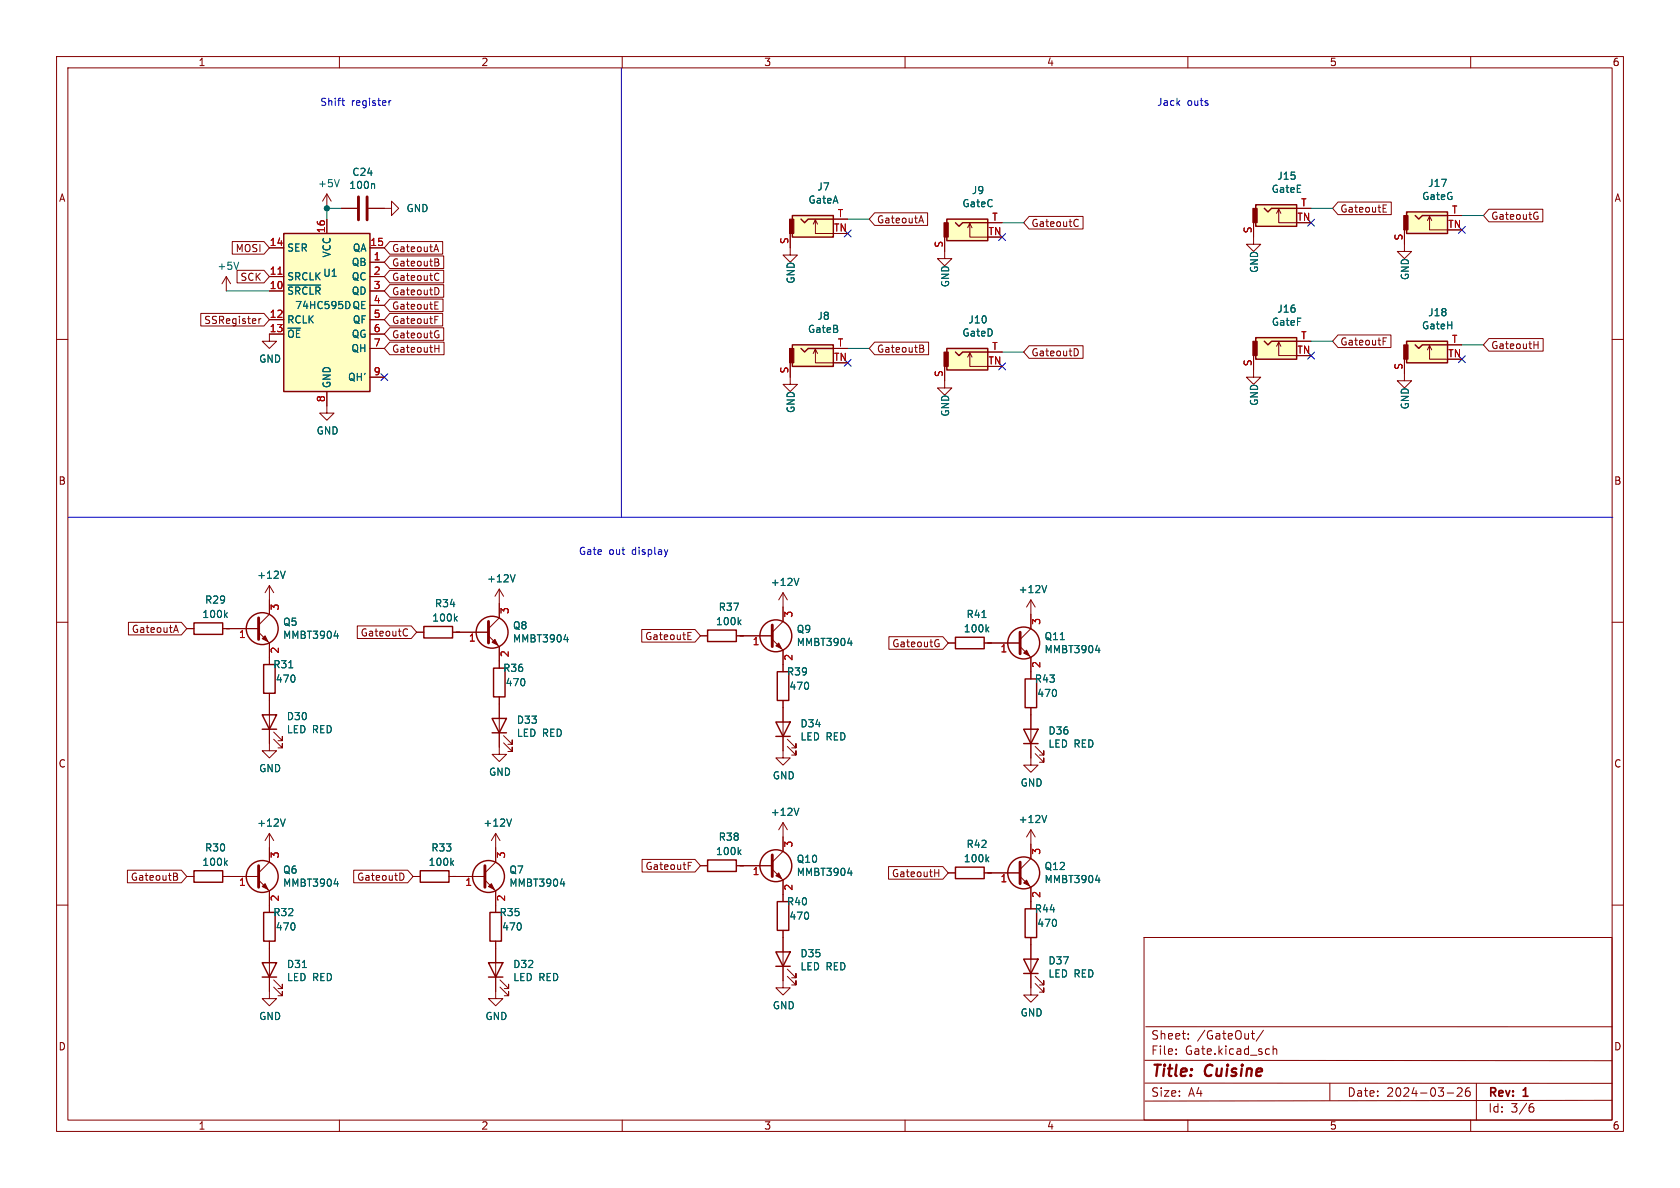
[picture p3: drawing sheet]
<svg xmlns="http://www.w3.org/2000/svg" width="297mm" height="210mm" viewBox="0 0 297 210" stroke-linecap="round" stroke-linejoin="round" font-family="sans-serif">
<defs><g id="words">
<g font-size="2.8" fill="#840000">
<text x="203.4" y="190.9">Title:</text>
<text x="213.1" y="190.9">Cuisine</text>
</g>
<g font-size="2.1" fill="#840000">
<text x="203.4" y="184">Sheet:</text>
<text x="211.6" y="184">/GateOut/</text>
<text x="203.4" y="186.7">File:</text>
<text x="209.5" y="186.7">Gate.kicad_sch</text>
<text x="203.4" y="194.1">Size:</text>
<text x="210.1" y="194.1">A4</text>
<text x="238.1" y="194.1">Date:</text>
<text x="245.1" y="194.1">2024-03-26</text>
<text x="263" y="194.3">Rev:</text>
<text x="263" y="196.9">Id:</text>
<text x="267.1" y="196.9">3/6</text>
<text x="269.4" y="194.3">1</text>
</g>
<g font-size="1.8" fill="#840000">
<text x="35" y="11.9">1</text>
<text x="85" y="11.9">2</text>
<text x="135" y="11.9">3</text>
<text x="185" y="11.9">4</text>
<text x="235" y="11.9">5</text>
<text x="285" y="11.9">6</text>
<text x="10.3" y="35.9">A</text>
<text x="285.3" y="35.9">A</text>
<text x="154.9" y="39.7">GateoutA</text>
<text x="182.2" y="40.3">GateoutC</text>
<text x="236.9" y="37.8">GateoutE</text>
<text x="263.5" y="39.1">GateoutG</text>
<text x="41.6" y="44.8">MOSI</text>
<text x="69.2" y="47.3">GateoutB</text>
<text x="69.2" y="44.8">GateoutA</text>
<text x="42.4" y="49.8">SCK</text>
<text x="69.2" y="52.4">GateoutD</text>
<text x="69.2" y="49.8">GateoutC</text>
<text x="36" y="57.5">SSRegister</text>
<text x="69.2" y="57.5">GateoutF</text>
<text x="69.2" y="54.9">GateoutE</text>
<text x="69.2" y="62.5">GateoutH</text>
<text x="69.2" y="60">GateoutG</text>
<text x="154.9" y="62.5">GateoutB</text>
<text x="182.2" y="63.2">GateoutD</text>
<text x="236.9" y="61.3">GateoutF</text>
<text x="263.5" y="61.9">GateoutH</text>
<text x="10.3" y="85.9">B</text>
<text x="285.3" y="85.9">B</text>
<text x="23.2" y="112.1">GateoutA</text>
<text x="63.7" y="112.7">GateoutC</text>
<text x="113.9" y="113.3">GateoutE</text>
<text x="157.6" y="114.6">GateoutG</text>
<text x="10.3" y="135.9">C</text>
<text x="285.3" y="135.9">C</text>
<text x="23" y="155.9">GateoutB</text>
<text x="63" y="155.9">GateoutD</text>
<text x="114" y="154">GateoutF</text>
<text x="157.6" y="155.3">GateoutH</text>
<text x="10.3" y="185.9">D</text>
<text x="285.3" y="185.9">D</text>
<text x="35" y="199.9">1</text>
<text x="85" y="199.9">2</text>
<text x="135" y="199.9">3</text>
<text x="185" y="199.9">4</text>
<text x="235" y="199.9">5</text>
<text x="285" y="199.9">6</text>
</g>
<g font-size="1.8" fill="#0000c2">
<text x="56.5" y="18.8">Shift</text>
<text x="62.1" y="18.8">register</text>
<text x="204.5" y="18.8">Jack</text>
<text x="209.9" y="18.8">outs</text>
<text x="102.2" y="98.2">Gate</text>
<text x="107.6" y="98.2">out</text>
<text x="111.8" y="98.2">display</text>
</g>
<g font-size="1.8" fill="#006464">
<text x="56.1" y="33.3">+5V</text>
<text x="61.6" y="33.6">100n</text>
<text x="62.2" y="31.3">C24</text>
<text x="144.4" y="33.9">J7</text>
<text x="171.7" y="34.5">J9</text>
<text x="224.7" y="34.3">GateE</text>
<text x="225.7" y="32">J15</text>
<text x="251.3" y="35.6">GateG</text>
<text x="252.4" y="33.2">J17</text>
<text x="71.8" y="37.7">GND</text>
<text x="142.8" y="36.2">GateA</text>
<text x="170" y="36.8">GateC</text>
<text x="38.3" y="47.9">+5V</text>
<text x="50.7" y="44.7">SER</text>
<text x="58.6" y="45.6" transform="rotate(-90 58.6 45.6)">VCC</text>
<text x="62.1" y="47.2">QB</text>
<text x="62.3" y="44.7">QA</text>
<text x="50.7" y="52.3">~{SRCLR}</text>
<text x="50.7" y="49.8">SRCLK</text>
<text x="57" y="49.1">U1</text>
<text x="62.1" y="49.8">QC</text>
<text x="62.1" y="52.3">QD</text>
<text x="140.7" y="50.2" transform="rotate(-90 140.7 50.2)">GND</text>
<text x="168" y="50.9" transform="rotate(-90 168 50.9)">GND</text>
<text x="222.6" y="48.3" transform="rotate(-90 222.6 48.3)">GND</text>
<text x="249.3" y="49.6" transform="rotate(-90 249.3 49.6)">GND</text>
<text x="50.7" y="57.4">RCLK</text>
<text x="50.7" y="59.9">~{OE}</text>
<text x="52.1" y="54.8">74HC595D</text>
<text x="62.1" y="59.9">QG</text>
<text x="62.2" y="54.8">QE</text>
<text x="62.3" y="57.4">QF</text>
<text x="142.7" y="59.1">GateB</text>
<text x="144.4" y="56.7">J8</text>
<text x="170" y="59.7">GateD</text>
<text x="171.1" y="57.4">J10</text>
<text x="224.7" y="57.8">GateF</text>
<text x="225.7" y="55.5">J16</text>
<text x="251.3" y="58.4">GateH</text>
<text x="252.4" y="56.1">J18</text>
<text x="45.7" y="64.3">GND</text>
<text x="62" y="62.5">QH</text>
<text x="58.6" y="68.7" transform="rotate(-90 58.6 68.7)">GND</text>
<text x="61.4" y="67.5">QH'</text>
<text x="222.6" y="71.8" transform="rotate(-90 222.6 71.8)">GND</text>
<text x="55.9" y="77">GND</text>
<text x="140.7" y="73.1" transform="rotate(-90 140.7 73.1)">GND</text>
<text x="168" y="73.7" transform="rotate(-90 168 73.7)">GND</text>
<text x="249.3" y="72.5" transform="rotate(-90 249.3 72.5)">GND</text>
<text x="36.2" y="106.9">R29</text>
<text x="45.4" y="102.5">+12V</text>
<text x="76.8" y="107.5">R34</text>
<text x="86" y="103.1">+12V</text>
<text x="136.2" y="103.8">+12V</text>
<text x="180" y="105.1">+12V</text>
<text x="35.7" y="109.4">100k</text>
<text x="49.9" y="110.8">Q5</text>
<text x="49.9" y="113.1">MMBT3904</text>
<text x="76.3" y="110.1">100k</text>
<text x="90.6" y="111.5">Q8</text>
<text x="90.6" y="113.8">MMBT3904</text>
<text x="126.5" y="110.7">100k</text>
<text x="127" y="108.2">R37</text>
<text x="140.8" y="112.1">Q9</text>
<text x="170.3" y="112">100k</text>
<text x="170.8" y="109.4">R41</text>
<text x="184.6" y="113.4">Q11</text>
<text x="48.2" y="118.3">R31</text>
<text x="88.9" y="119">R36</text>
<text x="139" y="119.6">R39</text>
<text x="140.8" y="114.4">MMBT3904</text>
<text x="184.6" y="115.7">MMBT3904</text>
<text x="48.7" y="120.9">470</text>
<text x="89.3" y="121.5">470</text>
<text x="139.5" y="122.1">470</text>
<text x="182.8" y="120.9">R43</text>
<text x="183.3" y="123.4">470</text>
<text x="50.6" y="129.8">LED RED</text>
<text x="50.6" y="127.5">D30</text>
<text x="91.3" y="130.5">LED RED</text>
<text x="91.3" y="128.1">D33</text>
<text x="141.4" y="131.1">LED RED</text>
<text x="141.4" y="128.8">D34</text>
<text x="185.3" y="130">D36</text>
<text x="45.7" y="136.7">GND</text>
<text x="86.4" y="137.3">GND</text>
<text x="136.5" y="138">GND</text>
<text x="185.3" y="132.4">LED RED</text>
<text x="180.3" y="139.2">GND</text>
<text x="45.4" y="146.3">+12V</text>
<text x="85.4" y="146.3">+12V</text>
<text x="127" y="148.8">R38</text>
<text x="136.2" y="144.4">+12V</text>
<text x="180" y="145.7">+12V</text>
<text x="35.7" y="153.3">100k</text>
<text x="36.2" y="150.7">R30</text>
<text x="49.9" y="154.6">Q6</text>
<text x="75.7" y="153.3">100k</text>
<text x="76.2" y="150.7">R33</text>
<text x="90" y="154.6">Q7</text>
<text x="126.5" y="151.4">100k</text>
<text x="140.8" y="152.7">Q10</text>
<text x="140.8" y="155">MMBT3904</text>
<text x="170.3" y="152.6">100k</text>
<text x="170.8" y="150.1">R42</text>
<text x="184.6" y="154">Q12</text>
<text x="49.9" y="156.9">MMBT3904</text>
<text x="90" y="156.9">MMBT3904</text>
<text x="139" y="160.2">R40</text>
<text x="182.8" y="161.5">R44</text>
<text x="184.6" y="156.3">MMBT3904</text>
<text x="48.2" y="162.2">R32</text>
<text x="48.7" y="164.7">470</text>
<text x="88.2" y="162.2">R35</text>
<text x="88.7" y="164.7">470</text>
<text x="139.5" y="162.8">470</text>
<text x="183.3" y="164.1">470</text>
<text x="50.6" y="173.6">LED RED</text>
<text x="50.6" y="171.3">D31</text>
<text x="90.6" y="173.6">LED RED</text>
<text x="90.6" y="171.3">D32</text>
<text x="141.4" y="171.7">LED RED</text>
<text x="141.4" y="169.4">D35</text>
<text x="185.3" y="173">LED RED</text>
<text x="185.3" y="170.7">D37</text>
<text x="136.5" y="178.6">GND</text>
<text x="180.3" y="179.9">GND</text>
<text x="45.7" y="180.5">GND</text>
<text x="85.7" y="180.5">GND</text>
</g>
<g font-size="1.8" fill="#a90000">
<text x="57.5" y="41.3" transform="rotate(-90 57.5 41.3)">16</text>
<text x="147.3" y="41">TN</text>
<text x="148" y="38.5">T</text>
<text x="174.6" y="41.7">TN</text>
<text x="175.3" y="39.1">T</text>
<text x="221.4" y="41.3" transform="rotate(-90 221.4 41.3)">S</text>
<text x="229.3" y="39.1">TN</text>
<text x="229.9" y="36.6">T</text>
<text x="255.9" y="40.4">TN</text>
<text x="256.6" y="37.8">T</text>
<text x="47.6" y="43.6">14</text>
<text x="65.4" y="43.6">15</text>
<text x="66" y="46.1">1</text>
<text x="139.4" y="43.3" transform="rotate(-90 139.4 43.3)">S</text>
<text x="166.8" y="43.9" transform="rotate(-90 166.8 43.9)">S</text>
<text x="248" y="42.6" transform="rotate(-90 248 42.6)">S</text>
<text x="47.6" y="51.2">10</text>
<text x="47.6" y="48.6">11</text>
<text x="66" y="48.6">2</text>
<text x="66" y="51.2">3</text>
<text x="66" y="53.7">4</text>
<text x="47.6" y="56.3">12</text>
<text x="47.6" y="58.8">13</text>
<text x="66" y="56.3">5</text>
<text x="66" y="58.8">6</text>
<text x="66" y="61.3">7</text>
<text x="147.3" y="63.9">TN</text>
<text x="148" y="61.3">T</text>
<text x="174.6" y="64.5">TN</text>
<text x="175.3" y="62">T</text>
<text x="221.4" y="64.8" transform="rotate(-90 221.4 64.8)">S</text>
<text x="229.3" y="62.6">TN</text>
<text x="229.9" y="60.1">T</text>
<text x="248" y="65.5" transform="rotate(-90 248 65.5)">S</text>
<text x="255.9" y="63.2">TN</text>
<text x="256.6" y="60.7">T</text>
<text x="57.5" y="71.2" transform="rotate(-90 57.5 71.2)">8</text>
<text x="66" y="66.4">9</text>
<text x="139.4" y="66.1" transform="rotate(-90 139.4 66.1)">S</text>
<text x="166.8" y="66.7" transform="rotate(-90 166.8 66.7)">S</text>
<text x="42.2" y="113.1">1</text>
<text x="49.6" y="108" transform="rotate(-90 49.6 108)">3</text>
<text x="82.8" y="113.7">1</text>
<text x="90.2" y="108.7" transform="rotate(-90 90.2 108.7)">3</text>
<text x="140.4" y="109.3" transform="rotate(-90 140.4 109.3)">3</text>
<text x="184.2" y="110.6" transform="rotate(-90 184.2 110.6)">3</text>
<text x="49.6" y="115.6" transform="rotate(-90 49.6 115.6)">2</text>
<text x="90.2" y="116.3" transform="rotate(-90 90.2 116.3)">2</text>
<text x="133" y="114.4">1</text>
<text x="140.4" y="116.9" transform="rotate(-90 140.4 116.9)">2</text>
<text x="176.8" y="115.6">1</text>
<text x="184.2" y="118.2" transform="rotate(-90 184.2 118.2)">2</text>
<text x="140.4" y="149.9" transform="rotate(-90 140.4 149.9)">3</text>
<text x="49.6" y="151.8" transform="rotate(-90 49.6 151.8)">3</text>
<text x="89.6" y="151.8" transform="rotate(-90 89.6 151.8)">3</text>
<text x="133" y="155">1</text>
<text x="184.2" y="151.2" transform="rotate(-90 184.2 151.2)">3</text>
<text x="42.2" y="156.9">1</text>
<text x="49.6" y="159.5" transform="rotate(-90 49.6 159.5)">2</text>
<text x="82.2" y="156.9">1</text>
<text x="89.6" y="159.5" transform="rotate(-90 89.6 159.5)">2</text>
<text x="140.4" y="157.6" transform="rotate(-90 140.4 157.6)">2</text>
<text x="176.8" y="156.3">1</text>
<text x="184.2" y="158.8" transform="rotate(-90 184.2 158.8)">2</text>
</g>
</g></defs>
<g fill="none" stroke="#840000" stroke-width=".18">
<path d="M10 10h277v190h-277zM12 12h273v186h-273zM60 10v2M110 10v2M160 10v2M210 10v2M260 10v2M57.8 34.3v2.5M57.8 38.7v2.6M57.8 34.3l-.8 1.3M57.8 34.3l.7 1.3M60.3 36.8h2.8"/>
<path d="M65.2 36.8h4v-1.2l1.3 1.2-1.3 1.3v-1.3M143.8 39.6l.3-.7v2.4h3.2M144.1 38.9l.4 .7M147.3 38.7h2.6M154.6 37.6h9.4v2.2h-9.4l-.9-1.1zM162.5 39h.6M162.8 38.1l.5 1.3M171.4 39.5l.4 .8M174.6 39.4h2.6M181.9 38.3h9.6v2.2h-9.6l-.9-1.1zM190.3 38.8l.3 .1M190.6 39.9l-.3 .1"/>
<path d="M221.6 39.4v3.8h1.3l-1.3 1.3-1.3-1.3h1.3M225.7 37.7l.4-.7v2.4h3.1M226.1 37l.3 .7M229.2 36.8h2.6M236.5 35.7h9.5v2.2h-9.5l-.9-1.1zM244.5 36.8h.4M244.5 37.5h.6M244.5 36.2h.6M252.3 39l.4-.8v2.4h3.2M252.7 38.2l.4 .8M255.9 38.1h2.5M263.2 37h9.6v2.2h-9.6l-.9-1.1z"/>
<path d="M271.5 37.5l.3 .1M271.7 38.2h.2v.4l-.2 .2M10 60h2M35.5 55.4h11.2l.9 1.1-.9 1.1h-11.2zM40 48.9l-.8 1.3M40 48.9v2.5M40 48.9l.8 1.3M41.1 42.7h5.6l.9 1.1-.9 1.1h-5.6zM41.9 47.8h4.8l.9 1.1-.9 1.1h-4.8zM45.8 56.3v.9M46.1 56.3l-.3 .3M47.6 51.4h2.6"/>
<path d="M47.6 48.9h2.6M47.6 56.5h2.6M47.6 43.8h2.6M50.2 59.1h-2.6v1.2h1.3l-1.3 1.3-1.2-1.3h1.2M65.4 46.4h2.5M65.4 51.4h2.5M65.4 48.9h2.5M65.4 56.5h2.5M65.4 59.1h2.5M65.4 43.8h2.5M65.4 54h2.5M68.9 55.4h9.4v2.2h-9.4l-1-1.1z"/>
<path d="M68.9 57.9h9.5v2.3h-9.5l-1-1.1zM68.9 45.2h9.5v2.3h-9.5l-1-1.1zM68.9 42.7h9.4v2.2h-9.4l-1-1.1zM68.9 50.3h9.5v2.2h-9.5l-1-1.1zM68.9 47.8h9.5v2.2h-9.5l-1-1.1zM68.9 52.9h9.4v2.2h-9.4l-1-1.1zM76.8 44.1h.6M76.9 46.4h.4M76.9 56.5h.4M76.9 54h.4M76.9 55.9h.6M76.9 45.8l.6 .1v.2l-.2 .3"/>
<path d="M76.9 54.6h.6M76.9 53.4h.6M77.1 43.2l.4 1.3M77.2 50.8a.68 .68 0 0 1 .4 .7 .68 .68 0 0 1-.4 .6M77.2 58.5h.3M77.2 48.3l.4 .1M77.3 46.4l.3 .2-.1 .3-.6 .1M77.4 59.2h.2v.4l-.2 .1M77.6 49.4l-.4 .2M139.7 41.3v3.8h1.3l-1.3 1.3-1.3-1.3h1.3M167 41.9v3.8h1.3l-1.3 1.3-1.3-1.3h1.3M171.1 40.3l.3-.8v2.4h3.2"/>
<path d="M236.5 59.2h9.4v2.2h-9.4l-.9-1.1zM244.5 59.7h.6M248.3 40.6v3.9h1.3l-1.3 1.2-1.3-1.2h1.3M263.2 59.8h9.6v2.3h-9.6l-.9-1.1zM285 60h2M57.8 69.2v3.8h1.3l-1.3 1.3-1.3-1.3h1.3M65.4 61.6h2.5M65.4 66.7h2.5M68.9 60.5h9.6v2.2h-9.6l-1-1.1zM76.9 61.6h.7M77.6 61v1.3M139.7 64.1v3.8h1.3l-1.3 1.3-1.3-1.3h1.3"/>
<path d="M143.8 62.5l.3-.8v2.4h3.2M144.1 61.7l.4 .8M147.3 61.6h2.6M154.6 60.5h9.6v2.2h-9.6l-.9-1.1zM162.6 61.6h.4M162.6 61l.6 .1 .1 .3-.3 .2M163 61.6l.3 .2v.3l-.7 .2M167 64.8v3.8h1.3l-1.3 1.3-1.3-1.3h1.3M171.1 63.1l.3-.7v2.4h3.2M171.4 62.4l.4 .7M174.6 62.2h2.6M181.9 61.1h9.6v2.2h-9.6l-.9-1.1z"/>
<path d="M190.2 61.6a.68 .68 0 0 1 .4 .7 .68 .68 0 0 1-.4 .6M221.6 62.9v3.8h1.3l-1.3 1.2-1.3-1.2h1.3M225.7 61.2l.4-.7v2.4h3.1M226.1 60.5l.3 .7M229.2 60.3h2.6M244.5 60.3h.4M248.3 63.5v3.8h1.3l-1.3 1.3-1.3-1.3h1.3M252.3 61.8l.4-.7v2.4h3.2M252.7 61.1l.4 .7M255.9 61h2.5M271.2 61h.7M271.9 60.4v1.2"/>
<path d="M10 110h2M22.7 110h9.4l.9 1.1-.9 1.1h-9.4zM30.8 111.4h.6M31.1 110.5l.4 1.3M33 111.1h1.3M39.4 111.1h6.3M45.7 111.8l1.9 1.9v3.8M47.6 103.5v5.1l-1.9 1.9M47.6 103.5l-.7 1.3M47.6 103.5l.8 1.3M63.2 110.6h9.5l1 1.2-1 1.1h-9.5zM71.7 111.2l.3 .1"/>
<path d="M72 112.3l-.3 .1M73.7 111.8h1.2M80 111.8h6.4M86.4 112.4l1.9 1.9v3.8M88.3 104.1v5.1l-1.9 1.9M88.3 104.1l-.8 1.3M88.3 104.1l.7 1.3M113.5 111.3h9.4l.9 1.1-.9 1.1h-9.4zM121.6 111.8h.6M121.6 112.4h.4M121.6 113.1h.6M123.8 112.4h1.3"/>
<path d="M130.2 112.4h6.3M136.5 113l1.9 1.9v3.8M138.4 104.8v5.1l-1.9 1.9M138.4 104.8l-.7 1.2M138.4 104.8l.8 1.2M157.1 112.6h9.6l.9 1.1-.9 1.1h-9.6zM165.7 113.1h.3M165.8 113.8h.2v.4l-.2 .1M167.6 113.7h1.3M174 113.7h6.3M180.3 114.3l1.9 1.9v3.8M182.2 106v5.1l-1.9 1.9"/>
<path d="M182.2 106l-.7 1.3M182.2 106l.8 1.3M285 110h2M47.6 122.6v10.1h1.3l-1.3 1.3-1.2-1.3h1.2M48.4 130.7l1.5 1.5v-.8v.8h-.8M48.4 129.4l1.5 1.5v-.7v.7h-.8M88.3 123.2v10.2h1.2l-1.2 1.2-1.3-1.2h1.3M89 131.3l1.6 1.5v-.7v.7h-.8M89 130l1.6 1.6v-.8v.8h-.8M138.4 123.8v10.2h1.3l-1.3 1.3-1.2-1.3h1.2M139.2 132l1.5 1.5v-.8v.8h-.7M139.2 130.7l1.5 1.5v-.8v.8h-.7"/>
<path d="M182.2 125.1v10.2h1.3l-1.3 1.2-1.2-1.2h1.2M183 133.2l1.5 1.5v-.7v.7h-.7M183 132l1.5 1.5v-.8v.8h-.7M10 160h2M22.5 153.8h9.6l.9 1.1-.9 1.2h-9.6zM30.7 154.9h.4M30.7 154.3l.6 .2v.2l-.2 .2M31.1 154.9l.3 .3-.1 .3-.6 .1M33 154.9h1.3M39.4 154.9h6.3M45.7 155.6l1.9 1.9v3.8M47.6 147.3v5.1l-1.9 1.9"/>
<path d="M47.6 147.3l-.7 1.3M47.6 147.3l.8 1.3M62.5 153.8h9.6l.9 1.1-.9 1.2h-9.6zM71 154.3a.68 .68 0 0 1 .4 .7 .68 .68 0 0 1-.4 .6M73 154.9h1.3M79.4 154.9h6.3M85.7 155.6l1.9 1.9v3.8M87.6 147.3l-.7 1.3M87.6 147.3v5.1l-1.9 1.9M87.6 147.3l.8 1.3M113.5 151.9h9.4l.9 1.1-.9 1.1h-9.4zM121.7 153h.4"/>
<path d="M121.7 152.4h.6M123.8 153h1.3M130.2 153h6.3M136.5 153.7l1.9 1.9v3.8M138.4 145.4v5.1l-1.9 1.9M138.4 145.4l-.7 1.3M138.4 145.4l.8 1.3M157.1 153.2h9.6l.9 1.1-.9 1.1h-9.6zM165.2 154.3h.8M166 153.7v1.3M167.6 154.3h1.3M174 154.3h6.3"/>
<path d="M180.3 154.9l1.9 1.9v3.9M182.2 146.7v5.1l-1.9 1.9M182.2 146.7l-.7 1.3M182.2 146.7l.8 1.3M285 160h2M47.6 166.4v10.1h1.3l-1.3 1.3-1.2-1.3h1.2M48.4 174.5l1.5 1.5v-.7v.7h-.8M48.4 173.2l1.5 1.6v-.8v.8h-.8M87.6 166.4v10.1h1.3l-1.3 1.3-1.2-1.3h1.2M88.4 174.5l1.5 1.5v-.7v.7h-.7M88.4 173.2l1.5 1.6v-.8v.8h-.7M138.4 164.5v10.1h1.3l-1.3 1.3-1.2-1.3h1.2"/>
<path d="M139.2 172.6l1.5 1.5v-.7v.7h-.7M139.2 171.3l1.5 1.5v-.7v.7h-.7M182.2 165.7v10.2h1.3l-1.3 1.3-1.2-1.3h1.2M183 173.9l1.5 1.5v-.8v.8h-.7M183 172.6l1.5 1.5v-.7v.7h-.7M202.3 165.7h82.7v32.3h-82.7zM60 198v2M110 198v2M160 198v2M202.4 191.5h82.6M202.4 187.4l82.6 .1M202.5 181.5h82.5"/>
<path d="M207.9 186.3v.1M207.9 185.5v.1M210 198v2M210.1 183.6v.1M210.1 182.8v.1M221.2 182.7h.6M221.4 183.5l.4 .2M223.4 182.1l-1.3 1.9M225.1 184.9v1.5M225.1 185.5l.2-.1 .3 .1 .1 .9M235.1 191.5v3M255.8 193.2h1.2"/>
<path d="M257.6 192.4l.6-.1 .2 .1 .1 .3-.9 1.1h.9M259.8 192.3a.59 .59 0 0 0-.7 .6v.6l.1 .2 .4 .1 .2-.1 .1-.5-.1-.3h-.5l-.2 .3M260 198v2M261 191.5v6.5M270.6 195.7h.3l.3 .3-.1 .5-.5 .1M271 195.1l-.4 .1M285 194.5l-82.6 .1"/>
</g>
<g fill="none" stroke="#840000" stroke-width=".25">
<path d="M140.1 38.1h7.2v3.8h-7.2zM141.6 38.7l.6 .7 .7-.7h4.4M167.4 38.7h7.2v3.8h-7.2zM168.9 39.4l.6 .6 .7-.6h4.4M222 36.2h7.2v3.8h-7.2zM223.5 36.8l.7 .7 .6-.7h4.4M248.7 37.5h7.2v3.8h-7.2zM250.2 38.1l.6 .6 .7-.6h4.4M50.2 41.3h15.2v27.9h-15.2zM222 59.7h7.2v3.8h-7.2zM140.1 61h7.2v3.8h-7.2zM141.6 61.6l.6 .6 .7-.6h4.4"/>
<path d="M167.4 61.6h7.2v3.8h-7.2zM168.9 62.2l.6 .7 .7-.7h4.4M223.5 60.3l.7 .7 .6-.7h4.4M248.7 60.3h7.2v3.8h-7.2zM250.2 61l.6 .6 .7-.6h4.4M34.3 110.1h5.1v2h-5.1zM46.6 117.5h2v5.1h-2zM74.9 110.7h5.1v2.1h-5.1zM87.2 118.1h2.1v5.1h-2.1zM125.1 111.4h5.1v2h-5.1zM137.4 118.7h2v5.1h-2zM168.9 112.6h5.1v2.1h-5.1z"/>
<path d="M46.4 126.4h2.5l-1.3 2.5zM46.4 128.9h2.5M87 127h2.5l-1.2 2.5zM87 129.5h2.5M137.2 127.6h2.5l-1.3 2.6zM137.2 130.2h2.5M181 128.9h2.5l-1.3 2.5zM181 131.4h2.5M181.2 120h2.1v5.1h-2.1zM34.3 153.9h5.1v2.1h-5.1zM74.3 153.9h5.1v2.1h-5.1zM125.1 152h5.1v2.1h-5.1z"/>
<path d="M137.4 159.4h2v5.1h-2zM168.9 153.3h5.1v2h-5.1zM46.4 170.2h2.5l-1.3 2.5zM46.4 172.7h2.5M46.6 161.3h2v5.1h-2zM86.4 170.2h2.5l-1.3 2.5zM86.4 172.7h2.5M86.6 161.3h2v5.1h-2zM137.2 168.3h2.5l-1.3 2.5zM137.2 170.8h2.5M181 169.5h2.5l-1.3 2.6zM181 172.1h2.5"/>
<path d="M181.2 160.7h2.1v5h-2.1z"/>
<circle cx="46.4" cy="111.1" r="2.82"/>
<circle cx="87" cy="111.8" r="2.82"/>
<circle cx="137.2" cy="112.4" r="2.82"/>
<circle cx="181" cy="113.7" r="2.82"/>
<circle cx="46.4" cy="154.9" r="2.82"/>
<circle cx="86.4" cy="154.9" r="2.82"/>
<circle cx="137.2" cy="153" r="2.82"/>
<circle cx="181" cy="154.3" r="2.82"/>
</g>
<g fill="none" stroke="#006464" stroke-width=".18">
<path d="M60 31.7l-.4 1.3M66 32.5l.2 .2v.6M42.2 46.4l-.4 1.2M50.9 50.4h5.8M61.1 53.3l.6 .2M61.7 54.4l-.6 .2M39.8 108.7l.4 .5M40.2 108.3l-.5 .5M50.4 101l-.4 1.2M51 118.1h.8M59.1 112.4h.7M59.7 112v.8"/>
<path d="M80.5 109.3l.3 .5M80.8 109l-.5 .4M91.1 101.6l-.5 1.3M99.7 113.1h.8M100.3 112.6v.9M130.6 110l.4 .4M131 109.6l-.5 .5M141.2 102.2l-.4 1.3M149.9 113.7h.7M150.5 113.3v.8M173.6 109.2h.7M174.4 111.2l.4 .5"/>
<path d="M174.8 110.9l-.5 .4M185 103.5l-.4 1.3M193.7 115h.8M194.3 114.5v.9M39.8 152.5l.4 .5M40.2 152.1l-.5 .5M50.4 144.8l-.4 1.2M59.1 156.2h.7M59.7 155.8v.9M79.8 152.5l.4 .5M80.2 152.1l-.5 .5M90.4 144.8l-.4 1.2"/>
<path d="M99.1 156.2h.7M99.7 155.8v.9M130.6 150.6l.4 .5M131 150.2l-.5 .5M141.2 142.9l-.4 1.2M149.9 154.3h.7M150.5 153.9v.9M174.4 151.9l.4 .4M174.8 151.5l-.5 .5M185 144.1l-.4 1.3M193.7 155.6h.8M194.3 155.2v.8"/>
<path d="M53.5 171h.7"/>
</g>
<path d="M63.4 34.8v4.1M64.9 34.8v4.1M45.7 109.2v3.8M86.4 109.9v3.8M136.5 110.5v3.8M180.3 111.8v3.8M45.7 153v3.8M85.7 153v3.8M136.5 151.1v3.8M180.3 152.4v3.8" fill="none" stroke="#840000" stroke-width=".51"/>
<g fill="#840000" stroke="#840000" stroke-width=".18">
<path d="M46.4 156.7l.5-.5 .5 1z"/>
<path d="M181 115.4l.5-.5 .5 1.1z"/>
<path d="M46.4 112.9l.5-.5 .5 1z"/>
<path d="M248.2 61h.7v2.5h-.7z"/>
<path d="M166.9 62.2h.7v2.6h-.7z"/>
<path d="M221.5 36.8h.7v2.6h-.7z"/>
<path d="M166.9 39.4h.7v2.5h-.7z"/>
<path d="M87 113.5l.5-.5 .5 1z"/>
<path d="M221.5 60.3h.7v2.6h-.7z"/>
<path d="M86.4 156.7l.5-.5 .5 1z"/>
<path d="M248.2 38.1h.7v2.5h-.7z"/>
<path d="M137.2 154.8l.5-.5 .5 1z"/>
<path d="M181 156.1l.5-.5 .5 1z"/>
<path d="M137.2 114.2l.5-.5 .5 1z"/>
<path d="M139.6 38.7h.7v2.6h-.7z"/>
<path d="M139.6 61.6h.7v2.5h-.7z"/>
</g>
<g fill="#ffffc2" stroke="#ffffc2" stroke-width=".18">
<path d="M248.7 60.3h7.2v3.8h-7.2z"/>
<path d="M167.4 61.6h7.2v3.8h-7.2z"/>
<path d="M222 36.2h7.2v3.8h-7.2z"/>
<path d="M167.4 38.7h7.2v3.8h-7.2z"/>
<path d="M222 59.7h7.2v3.8h-7.2z"/>
<path d="M248.7 37.5h7.2v3.8h-7.2z"/>
<path d="M140.1 38.1h7.2v3.8h-7.2z"/>
<path d="M140.1 61h7.2v3.8h-7.2z"/>
<path d="M50.2 41.3h15.2v27.9h-15.2z"/>
</g>
<path d="M49.1 48.5h.8" fill="none" stroke="#a90000" stroke-width=".18"/>
<path d="M60.4 17.8h.5M60.6 18.5l.3 .1M68.8 17.8v.8M69.1 17.8l-.3 .2M109.9 12.1v79.3M12.1 91.4h273M118.1 97.2l-.3 .8" fill="none" stroke="#0000c2" stroke-width=".18"/>
<g fill="none" stroke="#009600" stroke-width=".18">
<path d="M60.3 36.8h-2.5v1.9M149.9 38.7h3.8M177.2 39.4h3.8M231.8 36.8h3.8M258.4 38.1h3.9M40 51.4h7.6M149.9 61.6h3.8M177.2 62.2h3.8M231.8 60.3h3.8M258.4 61h3.9M40 111.1h.6M80.6 111.8h.7"/>
<path d="M130.8 112.4h.6M174.6 113.7h.7M40 154.9h.6M80 154.9h.6M130.8 153h.6M174.6 154.3h.7"/>
</g>
<g fill="none" stroke="#000084" stroke-width=".18">
<path d="M231.2 38.8l1.2 1.2M232.4 38.8l-1.2 1.2M149.3 40.7l1.2 1.2M150.5 40.7l-1.2 1.2M176.6 41.3l1.2 1.2M177.8 41.3l-1.2 1.2M257.8 40l1.3 1.2M259.1 40l-1.3 1.2M67.3 66.1l1.3 1.2M68.6 66.1l-1.3 1.2M149.3 63.5l1.2 1.2M150.5 63.5l-1.2 1.2"/>
<path d="M176.6 64.2l1.2 1.2M177.8 64.2l-1.2 1.2M231.2 62.3l1.2 1.2M232.4 62.3l-1.2 1.2M257.8 62.9l1.3 1.2M259.1 62.9l-1.3 1.2"/>
</g>
<circle cx="57.8" cy="36.8" r=".46" fill="#009600" stroke="#009600" stroke-width=".18"/>
<use href="#words"/>
</svg>
